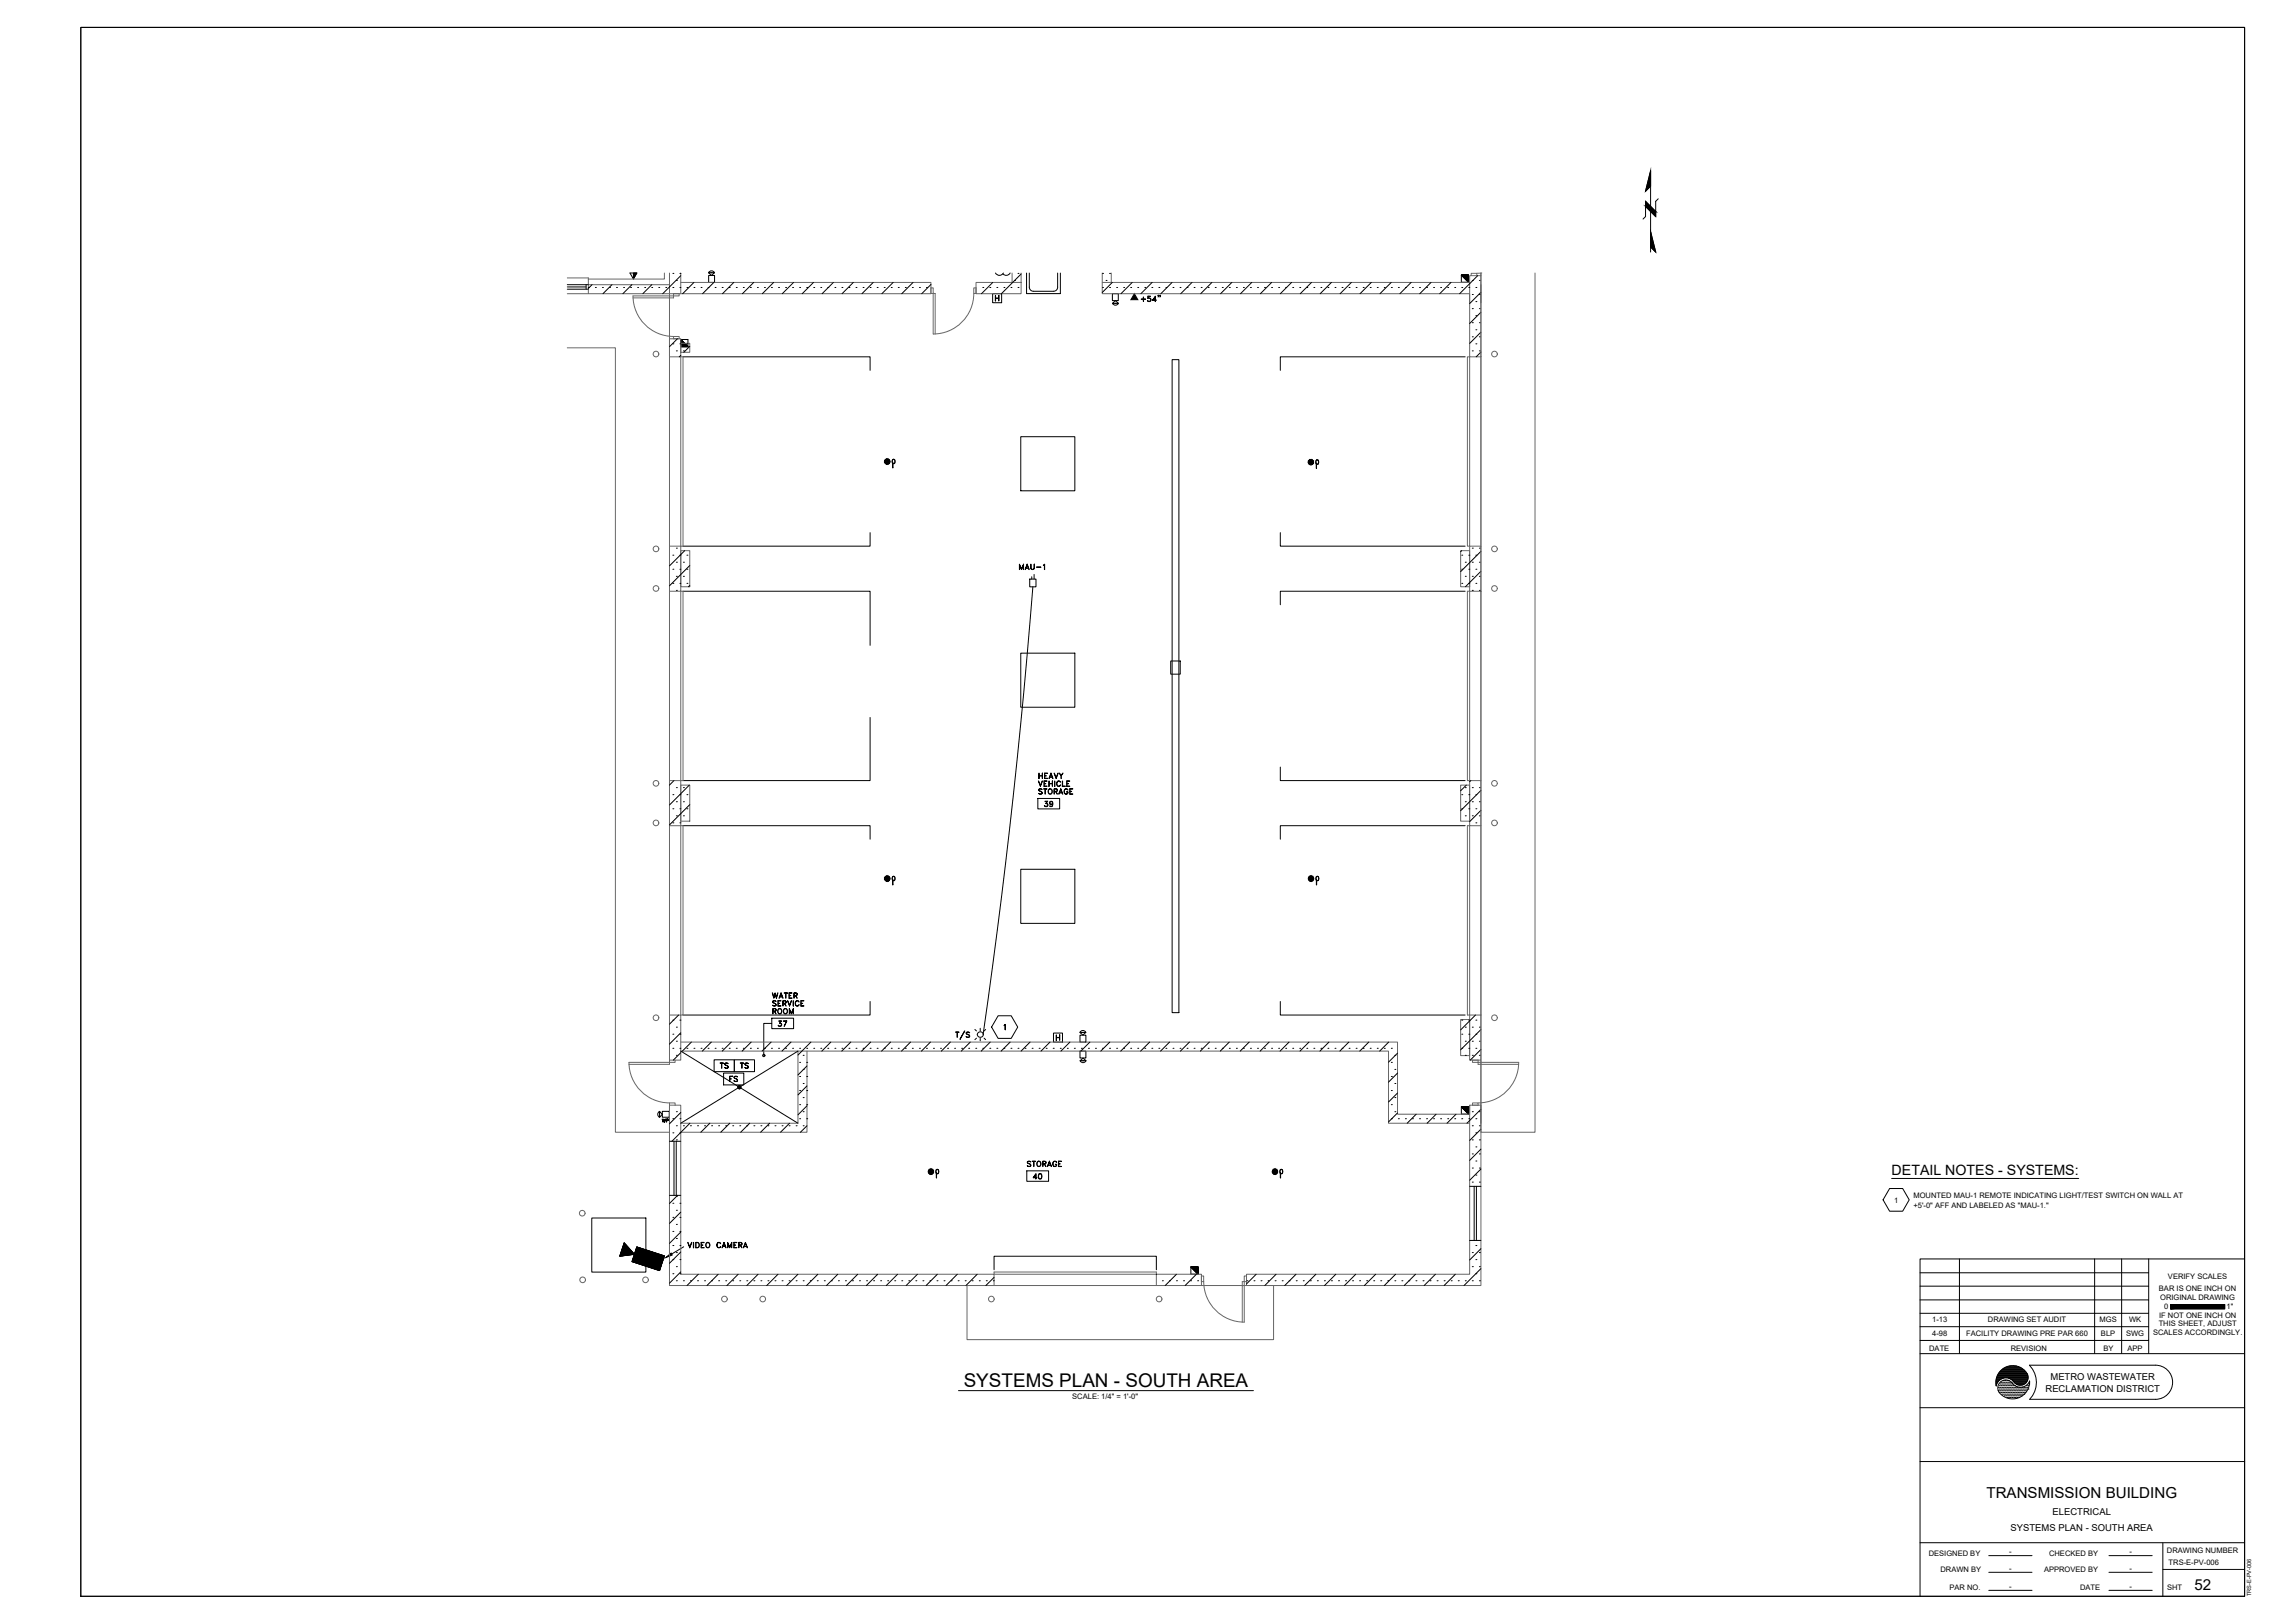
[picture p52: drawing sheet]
<svg xmlns="http://www.w3.org/2000/svg" width="1067mm" height="762mm" viewBox="0 0 1067 762" stroke-linecap="round" stroke-linejoin="round" font-family="sans-serif">
<defs><g id="words">
<text font-size="8.9" x="453" y="651">SYSTEMS PLAN - SOUTH AREA</text>
<text font-size="7.5" x="447" y="489">T/S</text>
<g font-size="7.1">
<text x="933" y="703">TRANSMISSION BUILDING</text>
<text x="1030" y="746">52</text>
</g>
<text font-size="6.7" x="888" y="552">DETAIL NOTES - SYSTEMS:</text>
<text font-size="6.6" x="534" y="143">+54&quot;</text>
<g font-size="6.2">
<text x="477" y="269">MAU-1</text>
<text x="486" y="367">HEAVY</text>
<text x="484" y="555">40</text>
</g>
<g font-size="5.7">
<text x="486" y="370">VEHICLE</text>
<text x="486" y="374">STORAGE</text>
<text x="489" y="380">39</text>
<text x="361" y="470">WATER</text>
<text x="362" y="473">SERVICE</text>
<text x="362" y="477">ROOM</text>
<text x="364" y="483">37</text>
<text x="337" y="503">TS</text>
<text x="346" y="503">TS</text>
<text x="341" y="509">FS</text>
<text x="481" y="549">STORAGE</text>
<text x="322" y="587">VIDEO CAMERA</text>
</g>
<g font-size="4.4">
<text x="310" y="528">WP</text>
<text x="963" y="648">METRO WASTEWATER</text>
<text x="960" y="653">RECLAMATION DISTRICT</text>
<text x="964" y="711">ELECTRICAL</text>
<text x="944" y="719">SYSTEMS PLAN - SOUTH AREA</text>
</g>
<g font-size="3.5">
<text x="898" y="562">MOUNTED MAU-1 REMOTE INDICATING LIGHT/TEST SWITCH ON WALL AT</text>
<text x="889" y="565">1</text>
<text x="898" y="567">+5'-0&quot; AFF AND LABELED AS &quot;MAU-1.&quot;</text>
<text x="1018" y="601">VERIFY SCALES</text>
<text x="1014" y="606">BAR IS ONE INCH ON</text>
<text x="1014" y="610">ORIGINAL DRAWING</text>
<text x="1016" y="615">0</text>
<text x="1045" y="615">1&quot;</text>
<text x="907" y="621">1-13</text>
<text x="933" y="621">DRAWING SET AUDIT</text>
<text x="986" y="621">MGS</text>
<text x="1000" y="621">WK</text>
<text x="1014" y="623">THIS SHEET, ADJUST</text>
<text x="1014" y="619">IF NOT ONE INCH ON</text>
<text x="907" y="627">4-98</text>
<text x="923" y="627">FACILITY DRAWING PRE PAR 660</text>
<text x="987" y="627">BLP</text>
<text x="998" y="627">SWG</text>
<text x="1011" y="627">SCALES ACCORDINGLY.</text>
<text x="906" y="634">DATE</text>
<text x="944" y="634">REVISION</text>
<text x="988" y="634">BY</text>
<text x="999" y="634">APP</text>
<text x="503" y="657">SCALE: 1/4&quot; = 1'-0&quot;</text>
<text x="906" y="730">DESIGNED BY</text>
<text x="943" y="730">-</text>
<text x="962" y="730">CHECKED BY</text>
<text x="1000" y="730">-</text>
<text x="1017" y="729">DRAWING NUMBER</text>
<text x="943" y="738">-</text>
<text x="1000" y="738">-</text>
<text x="1018" y="735">TRS-E-PV-006</text>
<text x="911" y="738">DRAWN BY</text>
<text x="960" y="738">APPROVED BY</text>
<text x="915" y="746">PAR NO.</text>
<text x="943" y="746">-</text>
<text x="977" y="746">DATE</text>
<text x="1000" y="746">-</text>
<text x="1018" y="746">SHT</text>
</g>
<text font-size="2.7" x="1057" y="749" transform="rotate(-90 1057 749)">TRS-E-PV-006</text>
</g></defs>
<!-- layer: A-FLOOR-HIDDEN -->
<g fill="none" stroke="#000" stroke-width=".47">
<path d="M321 168h88v6M688 168h-87v6M479 205h26v25h-26zM409 250v6h-88M601 250v6h87M321 278h88v25M688 278h-87v6M479 307h26v25h-26zM409 337v29h-88M601 360v6h87M321 388h88v6M688 388h-87v6"/>
<path d="M479 408h26v26h-26zM409 470v7h-88M601 470v7h87M467 596v-6h76v6"/>
</g>
<!-- layer: E-POWER -->
<g fill="none" stroke="#000" stroke-width=".47">
<path d="M297 128v3l-1-3h3l-2 3M298 128v3M298 128v2M298 128v1M299 128v1M333 128l1-1 1 1M333 129h3v4h-3zM334 128h1l-1 1M334 128h-1l1 1M466 138h4v4h-4zM467 139v2zM467 140h2"/>
<path d="M469 139v2zM522 138h3v3h-3zM686 129v4h4l-4-4 4 4v-4M686 129h4M686 129l4 3M687 129l3 3M688 129l2 2-2-2M688 129l2 1M689 129l1 1M689 129l1 1-1-1M690 131l-3-2 3 2M690 131l-2-2 2 2"/>
<path d="M690 130l-1-1 1 1M690 129h.1M320 159h3v4zM320 160l3 3M522 142l2 1 1-1M524 141l-2 1h2M524 141l1 1h-2M320 163v-4l3 4M320 160l2 3M320 161l2 2M320 161l1 2M320 162l1 1"/>
<path d="M320 162v1M320 163h.1M320 163h3M321 163l-1-2 2 2M419 217v3zM420 216v2M420 216a.9 .9 0 0 0-1 1 .9 .9 0 0 0 1 1M618 217v3zM618 218h1M618 216h1M618 216v2M619 216v2"/>
<path d="M483 272h3v4h-3zM484 271v1M485 276l-9 97-6 48-8 65M486 270v2M419 413v2zM420 412v1M420 412a.9 .9 0 0 0-1 1 .9 .9 0 0 0 1 0M618 413v2zM619 412v1M619 412a.9 .9 0 0 0-1 1 .9 .9 0 0 0 1 0M335 498h10v5h-10zM345 498h9v5h-9z"/>
<path d="M460 483v1M460 488v1M462 487l1 1M463 483l-1 1M495 485h4v4h-4zM496 486v2zM496 487h1M497 486l1 2zM507 485l1-1 2 1M507 493h3v4h-3zM507 486h3v3h-3zM507 498l2 1 1-1"/>
<path d="M508 485h2l-2 1-1-1h2M508 497l-1 1h2M509 497l1 1h-2M340 504h9v5h-9zM686 520h4v3l-4-3 4 3M686 520v3h4M686 520l4 3M687 520l3 3M687 520l3 2M688 520l2 2M688 520l2 1M689 520h1"/>
<path d="M310 523v2l1-2-1-1v2M310 522l-1 1 1 2M311 522h3v3h-3zM440 550v3zM440 549h.1M440 549v2M440 549l1 2h-1M601 550v3zM601 549h1M601 549v2M602 549v2h-1M559 595h4v3l-4-3 4 3"/>
<path d="M559 595v3h4M559 595l4 3M560 595l3 3M560 595l3 2-3-2 3 2M561 595l2 2M561 595l2 1M562 595l1 1M562 595h1h-1h1h-1l1 1M563 596l-2-1 2 1"/>
<circle cx="420" cy="217" r="1"/>
<circle cx="618" cy="217" r="1"/>
<circle cx="420" cy="412" r="1"/>
<circle cx="619" cy="412" r="1"/>
<circle cx="460" cy="486" r="1.4"/>
<circle cx="440" cy="550" r="1"/>
<circle cx="602" cy="550" r="1"/>
</g>
<g fill="#000" stroke="#000" stroke-width=".47">
<path d="M533 138l1 3h-3z"/>
<path d="M415 217h2zM415 217h2zM416 217h1z"/>
<path d="M416 216l1 1zM416 216l1 1zM415 216l2 1z"/>
<path d="M416 218l1-1zM417 217l-1 1zM417 217v1z"/>
<path d="M416 216l1 1zM416 216l1 1zM416 216l1 1z"/>
<path d="M417 217v1zM417 217v1zM417 217v1z"/>
<path d="M417 216v1zM417 216v1zM417 216v1z"/>
<path d="M417 217v1zM417 217h1zM417 217h1z"/>
<path d="M417 217l1-1zM417 217l1-1zM417 217v-1z"/>
<path d="M614 217h2zM614 217h2zM614 218l2-1z"/>
<path d="M615 216l1 1zM614 216l2 1zM614 217h2z"/>
<path d="M615 218l1-1zM616 217l-1 1zM616 217v1z"/>
<path d="M615 216l1 1zM615 216l1 1zM615 216l1 1z"/>
<path d="M616 217v1zM616 217v1zM616 217v1z"/>
<path d="M616 216v1zM616 216v1zM616 216v1z"/>
<path d="M616 217v1zM616 217h1zM616 217h1z"/>
<path d="M616 217h1zM616 217h1zM616 217l1-1z"/>
<path d="M415 412h2zM415 413l2-1zM416 413l1-1z"/>
<path d="M416 412h1zM416 412h1zM415 412h2z"/>
<path d="M416 413l1-1zM417 412l-1 2zM417 412l-1 2z"/>
<path d="M416 411l1 1zM416 411l1 1zM416 412h1z"/>
<path d="M417 412v2zM417 412v2zM417 412v1z"/>
<path d="M417 411v1zM417 411v1zM417 411v1z"/>
<path d="M417 412v1zM417 412l1 1zM417 412l1 1z"/>
<path d="M417 412h1zM417 412h1z"/>
<path d="M614 412h2zM614 413l2-1zM615 413l1-1z"/>
<path d="M615 412h1zM615 412h1zM614 412h2z"/>
<path d="M616 412l-1 2zM616 412l-1 2zM616 412l-1 2z"/>
<path d="M615 411l1 1zM615 411l1 1zM615 412h1z"/>
<path d="M616 412v2zM616 412v2zM616 412v1z"/>
<path d="M616 411v1zM616 411v1zM616 411v1z"/>
<path d="M616 412v1zM616 412l1 1zM616 412l1 1z"/>
<path d="M616 412h1zM616 412h1z"/>
<path d="M436 550h1zM436 550h1zM436 551l1-1z"/>
<path d="M436 549l1 1zM436 549l1 1zM436 550h1z"/>
<path d="M436 551l1-1zM437 550v1zM437 550v1z"/>
<path d="M437 549v1zM437 549v1zM436 549l1 1z"/>
<path d="M437 550v1zM437 550v1zM437 550l1 1z"/>
<path d="M438 549l-1 1zM437 549v1zM437 549v1z"/>
<path d="M437 550l1 1zM437 550l1 1zM437 550h1z"/>
<path d="M437 550h1zM437 550l1-1zM437 550l1-1z"/>
<path d="M597 550h2zM597 550h2zM598 551l1-1z"/>
<path d="M598 549l1 1zM598 549l1 1zM597 550h2z"/>
<path d="M599 550l-1 1zM599 550l-1 1zM599 550v1z"/>
<path d="M598 549l1 1zM598 549l1 1zM598 549l1 1z"/>
<path d="M599 550v1zM599 550v1zM599 550v1z"/>
<path d="M599 549v1zM599 549v1zM599 549v1z"/>
<path d="M599 550v1zM599 550h1zM599 550h1z"/>
<path d="M599 550h1zM599 550h1zM599 550l1-1z"/>
</g>
<!-- layer: TEXT -->
<g fill="none" stroke="#000" stroke-width=".47">
<path d="M487 375h11v5h-11zM362 478h11v5h-11zM469 477h6l3 5-3 6h-6l-3-6zM362 480h-3v16M471 481h1v2v-2zM482 550h10v5h-10zM887 558h6l3 5-3 6h-6l-3-6zM321 585l-6 4"/>
<circle cx="359" cy="496" r=".5"/>
</g>
<!-- layer: E-EQUIP -->
<g fill="none" stroke="#000" stroke-width=".47">
<path d="M291 590h.1M291 589l1 1-1-1M292 588v2l-1-2 1 2-1-1M292 588v2M292 588l1 2M292 587l1 3-1-3M292 587l2 2M292 586l2 3-2-3M292 586l2 3M293 585l2 4M293 584l2 5M293 584l3 5"/>
<path d="M293 584l5 5-7 1M293 584l-2 6M293 589l-1-2 1 2M294 584l2 5-2-5M294 585l3 4M295 585l2 4M295 586l2 3M296 587l1 2-1-2M296 587l1 2v-2M297 592l13 5 1-4M297 592v1v-1l1 1-1-2 1 2M297 588l1 1-1-1"/>
<path d="M297 591l2 2M297 588l3 5-2-4M298 590l1 3-1-3 1 3M298 589l2 4M298 593l-1-2 1 2-1-2 1 2M298 589l2 5M298 588l3 6-3-5M298 588l3 6M298 587l4 7M299 587l3 7M299 586l4 8M299 585l-2 7"/>
<path d="M299 585l13 5M299 585l5 10M299 585l5 10-5-10M299 586l5 9M299 593l-1-3 2 3M300 586l4 9M300 586l5 9M301 586l4 9M301 586l5 9M302 586l5 10M302 587l5 9M303 587l5 9"/>
<path d="M304 587l4 9M304 587l5 9M305 587l5 9M305 587l5 10M305 588l5 8M306 588l4 8M306 588l4 7M307 588l3 7M307 588l3 6M308 588l3 6M308 588l3 5M309 589l2 4"/>
<path d="M309 589l2 3M310 589l1 3M310 589l1 2-1-2M311 589v2M311 589l1 2M311 589l1 1M312 590h.1M312 590l-1 3-2-4 2 4"/>
</g>
<!-- layer: TEXT -->
<path d="M313 590l2-2 1 1z" fill="#000" stroke="#000" stroke-width=".47"/>
<!-- layer: BORDER -->
<path d="M775 87l-2 3 2-10v38M777 99l-4-4v7l-2 1M779 93l-2 2v7l-4-5M775 109l2 9-2-2" fill="none" stroke="#000" stroke-width=".47"/>
<g fill="#000" stroke="#000" stroke-width=".47">
<path d="M775 80v7l-2 3zM775 109l2 9-2-2z"/>
<path d="M773 97l4 5v-3zM773 95l4 4-4-2z"/>
</g>
<!-- layer: TEXT3 -->
<path d="M450 653h139" fill="none" stroke="#000" stroke-width=".47"/>
<!-- layer: TRS-FLOOR PLAN-XBASE|A-WALL -->
<g fill="none" stroke="#666" stroke-width=".47">
<path d="M266 138h10M266 130h10v1M276 134h38M312 128v3h-36v7h161v-5h-117M314 128v31h6v9h-6M314 131h.1M316 138h3M320 128v10M437 135v3M458 135v3M475 128v5M479 128v10h-21v-5h21"/>
<path d="M518 128v10h172v4M518 133h172M522 128v5M690 129h5v39h-5zM695 134v8M316 159h3M314 168v-9v9M320 161h4v4h-4zM314 256h6v22h-6zM320 259h4v16h-4zM686 259h4v16h-4zM690 256h5v22h-5z"/>
<path d="M314 366h6v22h-6zM320 369h4v17h-4zM686 369h4v17h-4zM690 366h5v22h-5zM314 477h6v21h-6zM686 479h4v17h-4zM690 477h5v21h-5zM320 489h336v34h34v-4h5v8M320 493h332v34h38M375 493v34h-55M379 493v39h-59M691 498h3"/>
<path d="M314 519v85h153v-6h-147v-79h-6v80M690 519v79h-105v6h110v-85M691 519h3M543 598h21v6h-21zM564 599v3M585 599v3"/>
<circle cx="308" cy="166" r="1.3"/>
<circle cx="702" cy="166" r="1.3"/>
<circle cx="308" cy="258" r="1.3"/>
<circle cx="702" cy="258" r="1.3"/>
<circle cx="308" cy="276" r="1.3"/>
<circle cx="702" cy="276" r="1.3"/>
<circle cx="308" cy="368" r="1.3"/>
<circle cx="702" cy="368" r="1.3"/>
<circle cx="308" cy="386" r="1.3"/>
<circle cx="702" cy="386" r="1.3"/>
<circle cx="308" cy="478" r="1.3"/>
<circle cx="702" cy="478" r="1.3"/>
<circle cx="273" cy="570" r="1.3"/>
<circle cx="274" cy="601" r="1.3"/>
<circle cx="303" cy="601" r="1.3"/>
<circle cx="340" cy="610" r="1.3"/>
<circle cx="358" cy="610" r="1.3"/>
<circle cx="465" cy="610" r="1.3"/>
<circle cx="544" cy="610" r="1.3"/>
</g>
<!-- layer: TRS-FLOOR PLAN-XBASE|A-DOOR -->
<g fill="none" stroke="#666" stroke-width=".47">
<path d="M297 140h19v-1h-19a19 19 0 0 0 19 19M316 138v1h3v-1M437 135h1v3h-1M457 138a19 19 0 0 1-19 19v-19h1v19M458 135h-1v3h1M691 129v-1h2v1M695 128v1M696 128h-3M316 159v-1h3v1M314 168v88M320 168h1v88h-1zM689 168h1v88h-1z"/>
<path d="M695 168v88M314 278v88M320 278h1v88h-1zM689 278h1v88h-1zM695 278v88M314 388v89M320 388h1v89h-1zM689 388h1v89h-1zM695 388v89M295 500h19v-1h-19a19 19 0 0 0 19 19M314 498v1h3v-1M691 498v1h3v-1"/>
<path d="M695 498v21M713 500h-19v-1h19a19 19 0 0 1-19 19M314 519v-1h3v1M691 519v-1h3v1M467 597h76v1h-76zM564 599h1v3h-1M585 599h-1v3h1M467 604h76M564 604h21M565 602a19 19 0 0 0 19 19v-19h-1v19"/>
</g>
<!-- layer: TRS-FLOOR PLAN-XBASE|A-FLOR-PFIX -->
<g fill="none" stroke="#000" stroke-width=".47">
<path d="M467 128a2.1 2.1 0 0 0 4 0M474 128l-1 1h-2M482 128v10h16v-10M483 128v7l1 1 11 1M497 128v7l-2 2M347 510v1M348 510v1"/>
<circle cx="347" cy="510" r=".8"/>
</g>
<!-- layer: TRS-FLOOR PLAN-XBASE|A-FLOR -->
<path d="M550 169h4v306h-4zM550 310h4v7h-4zM320 493l55 34M375 493l-55 34" fill="none" stroke="#000" stroke-width=".47"/>
<!-- layer: TRS-FLOOR PLAN-XBASE|A-GLAZ -->
<path d="M266 135h9M266 136h10M266 134h10M275 134v2M314 536h6M316 536v25M318 536v25M690 557h5M692 557v25M693 557v25M314 561h6M690 582h5" fill="none" stroke="#000" stroke-width=".47"/>
<!-- layer: TRS-FLOOR PLAN-XBASE|A-WALL-HTCH -->
<g fill="none" stroke="#000" stroke-width=".47">
<path d="M276 135h.1M278 134l-2 1M280 135h.1M283 135h.1M286 135h.1M287 134l-4 4M289 135h.1M293 135h.1M296 135h.1M297 134l-5 4M299 135h.1M303 135h.1"/>
<path d="M306 135h.1M306 134l-4 4M309 135h.1M313 135h.1M316 128h.1M316 135h.1M318 132h.1M319 128h.1M319 135h.1M320 129l-9 9M323 135h.1M326 133l-5 5"/>
<path d="M326 135h.1M329 135h.1M332 135h.1M335 133l-5 5M336 135h.1M339 135h.1M342 135h.1M345 133l-6 5M346 135h.1M349 135h.1M352 135h.1M354 133l-5 5"/>
<path d="M356 135h.1M359 135h.1M362 135h.1M363 133l-5 5M366 135h.1M369 135h.1M372 135h.1M373 133l-6 5M375 135h.1M379 135h.1M382 133l-5 5M382 135h.1"/>
<path d="M385 135h.1M389 135h.1M391 133l-5 5M392 135h.1M395 135h.1M399 135h.1M401 133l-6 5M402 135h.1M405 135h.1M409 135h.1M410 133l-5 5M412 135h.1"/>
<path d="M415 135h.1M418 135h.1M419 133l-5 5M422 135h.1M425 135h.1M428 135h.1M429 133l-6 5M432 135h.1M435 135h.1M437 134l-4 4M461 135h.1M465 135h.1"/>
<path d="M466 133l-5 5M468 135h.1M471 135h.1M475 135h.1M476 132h.1M478 128h.1M478 135h.1M479 129l-9 9M518 128h.1M518 135h.1M519 132h.1M521 128h.1"/>
<path d="M521 135h.1M522 133l-4 4M524 135h.1M528 135h.1M531 135h.1M532 133l-6 5M534 135h.1M538 135h.1M541 135h.1M541 133l-5 5M544 135h.1M547 135h.1"/>
<path d="M550 133l-5 5M551 135h.1M554 135h.1M557 135h.1M560 133l-6 5M561 135h.1M564 135h.1M567 135h.1M569 133l-5 5M571 135h.1M574 135h.1M577 135h.1"/>
<path d="M578 133l-5 5M581 135h.1M584 135h.1M587 135h.1M588 133l-6 5M590 135h.1M594 135h.1M597 135h.1M597 133l-5 5M600 135h.1M604 135h.1M606 133l-5 5"/>
<path d="M607 135h.1M610 135h.1M614 135h.1M616 133l-5 5M617 135h.1M620 135h.1M624 135h.1M625 133l-5 5M627 135h.1M630 135h.1M633 135h.1M635 133l-6 5"/>
<path d="M637 135h.1M640 135h.1M643 135h.1M644 133l-5 5M647 135h.1M650 135h.1M653 133l-5 5M653 135h.1M657 135h.1M660 135h.1M663 133l-6 5M663 135h.1"/>
<path d="M667 135h.1M670 135h.1M672 133l-5 5M673 135h.1M676 135h.1M680 135h.1M681 133l-5 5M683 135h.1M686 135h.1M690 135h.1M691 138h.1M691 132h.1"/>
<path d="M693 135h.1M694 129l-9 9M695 138h.1M695 132h.1M695 137l-5 6M318 159l-4 4M691 158h.1M691 152h.1M691 145h.1M693 155h.1M693 148h.1M693 142h.1"/>
<path d="M695 158h.1M695 152h.1M695 145h.1M695 147l-5 5M695 156l-5 5M316 161h.1M318 165h.1M319 161h.1M320 167l-1 1M321 165h.1M323 161h.1M324 163l-3 2"/>
<path d="M691 165h.1M693 161h.1M695 165h.1M695 165l-2 3M318 257h.1M321 259l-7 7M686 259h.1M691 257h.1M695 257h.1M695 259l-9 9M316 274h.1M316 267h.1"/>
<path d="M316 261h.1M318 277h.1M318 271h.1M318 264h.1M319 274h.1M319 267h.1M319 261h.1M321 271h.1M321 264h.1M323 274h.1M323 267h.1M323 261h.1"/>
<path d="M324 266l-10 9M324 275h-1M686 274h.1M686 267h.1M686 261h.1M688 271h.1M688 264h.1M690 274h.1M690 267h.1M690 261h.1M691 277h.1M691 271h.1"/>
<path d="M691 264h.1M693 274h.1M693 267h.1M693 261h.1M695 277h.1M695 271h.1M695 264h.1M695 268l-7 7M695 278h.1M316 373h.1M316 380h.1M316 366l-2 3"/>
<path d="M318 370h.1M318 376h.1M319 373h.1M319 380h.1M321 370h.1M321 376h.1M323 373h.1M323 380h.1M324 369l-10 9M324 378l-10 9M686 373h.1M686 380h.1"/>
<path d="M688 370h.1M688 376h.1M689 369l-3 2M690 373h.1M690 380h.1M691 366l-1 1M691 370h.1M691 376h.1M693 373h.1M693 380h.1M695 370h.1M695 376h.1"/>
<path d="M695 371l-9 10M316 386h.1M318 383h.1M319 386h.1M321 383h.1M688 383h.1M691 383h.1M693 386h.1M695 383h.1M695 380l-5 6M316 479h.1M319 477l-5 4"/>
<path d="M319 479h.1M686 479h.1M690 479h.1M693 477l-7 7M693 479h.1M316 486h.1M316 492h.1M318 482h.1M318 489h.1M318 495h.1M319 486h.1M319 492h.1"/>
<path d="M320 494l-4 4M320 485l-6 5M323 492h.1M325 489l-5 4M326 492h.1M329 492h.1M332 492h.1M334 489l-4 4M336 492h.1M339 492h.1M342 492h.1M343 489l-4 4"/>
<path d="M346 492h.1M349 492h.1M352 492h.1M353 489l-5 4M356 492h.1M359 492h.1M362 489l-4 4M362 492h.1M366 492h.1M369 492h.1M371 489l-4 4M372 492h.1"/>
<path d="M375 499h.1M375 492h.1M377 495h.1M379 499h.1M379 492h.1M381 489l-6 6M382 492h.1M385 492h.1M389 492h.1M390 489l-4 4M392 492h.1M395 492h.1"/>
<path d="M399 492h.1M399 489l-4 4M402 492h.1M405 492h.1M409 492h.1M409 489l-4 4M412 492h.1M415 492h.1M418 489l-4 4M418 492h.1M422 492h.1M425 492h.1"/>
<path d="M428 489l-5 4M428 492h.1M432 492h.1M435 492h.1M437 489l-4 4M438 492h.1M442 492h.1M445 492h.1M446 489l-4 4M448 492h.1M452 492h.1M455 492h.1"/>
<path d="M456 489l-5 4M458 492h.1M461 492h.1M465 492h.1M465 489l-4 4M468 492h.1M471 492h.1M474 489l-4 4M475 492h.1M478 492h.1M481 492h.1M484 489l-5 4"/>
<path d="M485 492h.1M488 492h.1M491 492h.1M493 489l-4 4M495 492h.1M498 492h.1M501 492h.1M502 489l-4 4M504 492h.1M508 492h.1M511 492h.1M512 489l-5 4"/>
<path d="M514 492h.1M518 492h.1M521 492h.1M521 489l-4 4M524 492h.1M528 492h.1M530 489l-4 4M531 492h.1M534 492h.1M538 492h.1M540 489l-4 4M541 492h.1"/>
<path d="M544 492h.1M547 492h.1M549 489l-4 4M551 492h.1M554 492h.1M557 492h.1M558 489l-4 4M561 492h.1M564 492h.1M567 492h.1M568 489l-4 4M571 492h.1"/>
<path d="M574 492h.1M577 489l-4 4M577 492h.1M581 492h.1M584 492h.1M587 489l-5 4M587 492h.1M590 492h.1M594 492h.1M596 489l-4 4M597 492h.1M600 492h.1"/>
<path d="M604 492h.1M605 489l-4 4M607 492h.1M610 492h.1M614 492h.1M615 489l-5 4M617 492h.1M620 492h.1M624 492h.1M624 489l-4 4M627 492h.1M630 492h.1"/>
<path d="M633 489l-4 4M633 492h.1M637 492h.1M640 492h.1M643 489l-5 4M643 492h.1M647 492h.1M650 492h.1M652 489l-4 4M653 499h.1M653 492h.1M655 495h.1"/>
<path d="M656 494l-4 5M686 486h.1M686 492h.1M688 482h.1M688 489h.1M688 495h.1M690 486h.1M690 492h.1M691 482h.1M691 489h.1M691 495h.1M693 486h.1"/>
<path d="M693 492h.1M695 482h.1M695 489h.1M695 495h.1M695 483l-9 10M695 493l-5 5M375 512h.1M375 505h.1M375 519h.1M377 509h.1M377 502h.1M377 515h.1"/>
<path d="M379 512h.1M379 505h.1M379 519h.1M379 519l-4 4M379 510l-4 4M379 500l-4 5M653 512h.1M653 505h.1M653 519h.1M655 509h.1M655 502h.1M655 515h.1"/>
<path d="M656 504l-4 4M656 513l-4 4M316 532h.1M318 529h.1M318 522h.1M318 535h.1M319 525h.1M319 532h.1M320 522l-6 6M321 529h.1M324 527l-9 9M324 529h.1"/>
<path d="M328 529h.1M331 529h.1M333 527l-4 5M334 529h.1M337 529h.1M341 529h.1M343 527l-5 5M344 529h.1M347 529h.1M351 529h.1M352 527l-4 5M354 529h.1"/>
<path d="M357 529h.1M361 529h.1M361 527l-4 5M364 529h.1M367 529h.1M371 529h.1M371 527l-5 5M374 529h.1M375 525h.1M377 522h.1M377 529h.1M379 525h.1"/>
<path d="M379 529l-3 3M653 525h.1M655 522h.1M656 523l-4 4M657 525h.1M660 525h.1M663 525h.1M665 523l-4 4M667 525h.1M670 525h.1M673 525h.1M674 523l-4 4"/>
<path d="M676 525h.1M680 525h.1M683 525h.1M684 523l-5 4M686 525h.1M690 525h.1M691 535h.1M691 529h.1M691 522h.1M693 538h.1M693 532h.1M693 525h.1"/>
<path d="M695 535h.1M695 529h.1M695 522h.1M695 540l-5 5M695 530l-5 5M695 521l-6 6M691 542h.1M691 548h.1M691 555h.1M693 545h.1M693 552h.1M695 542h.1"/>
<path d="M695 548h.1M695 555h.1M695 549l-5 5M316 578h.1M316 572h.1M316 565h.1M318 575h.1M318 568h.1M318 562h.1M318 561l-4 4M319 578h.1M319 572h.1"/>
<path d="M319 565h.1M320 578l-6 6M320 569l-6 5M316 585h.1M316 591h.1M316 598h.1M318 581h.1M318 588h.1M318 595h.1M319 585h.1M319 591h.1M319 598h.1"/>
<path d="M320 597l-6 5M320 588l-6 5M328 598l-5 6M337 598l-5 6M347 598l-6 6M356 598l-5 6M365 598l-5 6M375 598l-6 6M384 598l-5 6M393 598l-5 6M403 598l-6 6M412 598l-5 6"/>
<path d="M421 598l-5 6M431 598l-6 6M440 598l-5 6M449 598l-5 6M459 598l-5 6M467 600l-4 4M543 598h.1M552 598l-5 6M562 598l-6 6M590 598l-5 5M599 598l-5 6M609 598l-6 6"/>
<path d="M618 598l-5 6M627 598l-5 6M637 598l-6 6M646 598l-5 6M655 598l-5 6M665 598l-6 6M674 598l-5 6M683 598l-5 6M691 595h.1M691 588h.1M693 591h.1M693 585h.1"/>
<path d="M693 598h.1M695 595h.1M695 588h.1M695 586l-5 6M695 596l-8 8M318 601h.1M321 601h.1M324 601h.1M328 601h.1M331 601h.1M334 601h.1M337 601h.1"/>
<path d="M341 601h.1M344 601h.1M347 601h.1M351 601h.1M354 601h.1M357 601h.1M361 601h.1M364 601h.1M367 601h.1M371 601h.1M374 601h.1M377 601h.1"/>
<path d="M380 601h.1M384 601h.1M387 601h.1M390 601h.1M394 601h.1M397 601h.1M400 601h.1M404 601h.1M407 601h.1M410 601h.1M413 601h.1M417 601h.1"/>
<path d="M420 601h.1M423 601h.1M427 601h.1M430 601h.1M433 601h.1M437 601h.1M440 601h.1M443 601h.1M447 601h.1M450 601h.1M453 601h.1M456 601h.1"/>
<path d="M460 601h.1M463 601h.1M466 601h.1M546 601h.1M549 601h.1M552 601h.1M556 601h.1M559 601h.1M562 601h.1M585 601h.1M589 601h.1M592 601h.1"/>
<path d="M595 601h.1M599 601h.1M602 601h.1M605 601h.1M609 601h.1M612 601h.1M615 601h.1M619 601h.1M622 601h.1M625 601h.1M628 601h.1M632 601h.1"/>
<path d="M635 601h.1M638 601h.1M642 601h.1M645 601h.1M648 601h.1M652 601h.1M655 601h.1M658 601h.1M662 601h.1M665 601h.1M668 601h.1M671 601h.1"/>
<path d="M675 601h.1M678 601h.1M681 601h.1M685 601h.1M688 601h.1M691 601h.1M695 601h.1"/>
</g>
<!-- layer: TRS-FLOOR PLAN-XBASE|A-CONC -->
<path d="M695 128v404h26v-404M266 163h23v369h25M454 604v25h144v-25" fill="none" stroke="#666" stroke-width=".47"/>
<!-- layer: TRS-FLOOR PLAN-XBASE|A-EQMP -->
<path d="M278 572h25v25h-25z" fill="none" stroke="#000" stroke-width=".47"/>
<!-- layer: TEXT2 -->
<path d="M888 553h88" fill="none" stroke="#000" stroke-width=".47"/>
<!-- layer: VPORT -->
<path d="M38 13h1016v736h-1016z" fill="none" stroke="#000" stroke-width=".47"/>
<!-- layer: BORDER-PLANT-30X42-LINEWORK|BORDER -->
<g fill="none" stroke="#000" stroke-width=".47">
<path d="M38 13h1016v736h-1016zM902 598h107M920 591v44M984 591v44M996 591v44M1009 591v44M1054 591h-152v158M902 617h107M902 610h107M902 604h107M1019 612h26v3h-26zM902 636h152"/>
<path d="M902 629h107M902 623h107M902 661h152M902 686h152M902 724h152M1016 724v25M1016 737h38"/>
</g>
<!-- layer: BORDER-PLANT-30X42-LINEWORK|LOGO -->
<g fill="#000">
<circle cx="938" cy="651" r=".2"/>
<circle cx="938" cy="653" r=".2"/>
<circle cx="939" cy="652" r=".2"/>
<circle cx="939" cy="651" r=".2"/>
<circle cx="939" cy="654" r=".2"/>
<circle cx="939" cy="650" r=".2"/>
<circle cx="939" cy="653" r=".2"/>
<circle cx="940" cy="654" r=".2"/>
<circle cx="940" cy="649" r=".2"/>
<circle cx="940" cy="651" r=".2"/>
<circle cx="940" cy="652" r=".2"/>
<circle cx="940" cy="653" r=".2"/>
<circle cx="940" cy="650" r=".2"/>
<circle cx="940" cy="655" r=".2"/>
<circle cx="941" cy="653" r=".2"/>
<circle cx="941" cy="648" r=".2"/>
<circle cx="941" cy="651" r=".2"/>
<circle cx="941" cy="655" r=".2"/>
<circle cx="941" cy="650" r=".2"/>
<circle cx="941" cy="654" r=".2"/>
<circle cx="941" cy="649" r=".2"/>
<circle cx="941" cy="652" r=".2"/>
<circle cx="942" cy="655" r=".2"/>
<circle cx="942" cy="648" r=".2"/>
<circle cx="942" cy="650" r=".2"/>
<circle cx="942" cy="651" r=".2"/>
<circle cx="942" cy="653" r=".2"/>
<circle cx="942" cy="654" r=".2"/>
<circle cx="942" cy="652" r=".2"/>
<circle cx="942" cy="649" r=".2"/>
<circle cx="942" cy="656" r=".2"/>
<circle cx="943" cy="655" r=".2"/>
<circle cx="943" cy="652" r=".2"/>
<circle cx="943" cy="654" r=".2"/>
<circle cx="943" cy="651" r=".2"/>
<circle cx="943" cy="649" r=".2"/>
<circle cx="943" cy="656" r=".2"/>
<circle cx="943" cy="653" r=".2"/>
<circle cx="943" cy="650" r=".2"/>
<circle cx="943" cy="648" r=".2"/>
<circle cx="944" cy="650" r=".2"/>
<circle cx="944" cy="656" r=".2"/>
<circle cx="944" cy="655" r=".2"/>
<circle cx="944" cy="653" r=".2"/>
<circle cx="944" cy="651" r=".2"/>
<circle cx="944" cy="654" r=".2"/>
<circle cx="944" cy="652" r=".2"/>
<circle cx="944" cy="649" r=".2"/>
<circle cx="945" cy="650" r=".2"/>
<circle cx="945" cy="655" r=".2"/>
<circle cx="945" cy="653" r=".2"/>
<circle cx="945" cy="656" r=".2"/>
<circle cx="945" cy="651" r=".2"/>
<circle cx="945" cy="652" r=".2"/>
<circle cx="945" cy="654" r=".2"/>
<circle cx="946" cy="654" r=".2"/>
<circle cx="946" cy="655" r=".2"/>
<circle cx="946" cy="652" r=".2"/>
<circle cx="946" cy="651" r=".2"/>
<circle cx="946" cy="653" r=".2"/>
<circle cx="946" cy="656" r=".2"/>
<circle cx="947" cy="655" r=".2"/>
<circle cx="947" cy="654" r=".2"/>
<circle cx="947" cy="652" r=".2"/>
<circle cx="947" cy="653" r=".2"/>
<circle cx="947" cy="656" r=".2"/>
<circle cx="947" cy="651" r=".2"/>
<circle cx="948" cy="655" r=".2"/>
<circle cx="948" cy="656" r=".2"/>
<circle cx="948" cy="653" r=".2"/>
<circle cx="948" cy="651" r=".2"/>
<circle cx="948" cy="652" r=".2"/>
<circle cx="948" cy="654" r=".2"/>
<circle cx="949" cy="655" r=".2"/>
<circle cx="949" cy="653" r=".2"/>
<circle cx="949" cy="651" r=".2"/>
<circle cx="949" cy="654" r=".2"/>
<circle cx="949" cy="652" r=".2"/>
<circle cx="950" cy="652" r=".2"/>
<circle cx="950" cy="654" r=".2"/>
<circle cx="950" cy="655" r=".2"/>
<circle cx="950" cy="653" r=".2"/>
<circle cx="950" cy="651" r=".2"/>
<circle cx="951" cy="654" r=".2"/>
<circle cx="951" cy="652" r=".2"/>
<circle cx="951" cy="651" r=".2"/>
<circle cx="951" cy="653" r=".2"/>
<circle cx="952" cy="651" r=".2"/>
<circle cx="952" cy="652" r=".2"/>
<circle cx="953" cy="650" r=".2"/>
</g>
<g fill="none" stroke="#000" stroke-width=".47">
<path d="M937 649h1M937 650h1M937 648h1M937 648h2M937 650h.1M937 651h.1M937 647h3M937 647h4M937 647h15M938 646h14M938 645h14M939 645h13"/>
<path d="M939 644h12M940 649a4 4 0 0 1 6 1 5 5 0 0 0 7-2 8 8 0 0 1-6 9 8 8 0 0 1-9-5zM940 643h10M941 642h8M942 642h7M942 642h6M943 647h9M943 641h4M944 647h8M944 648h8M945 648h7M945 649a5 5 0 0 0-4-2 5 5 0 0 0-4 4"/>
<path d="M945 649h7M946 649h6M946 649h5M946 650h5M947 650h3M948 650h2M952 645a8 8 0 0 0-10-3 8 8 0 0 0-5 9M952 645a4 4 0 0 1-1 5 4 4 0 0 1-6-1M953 641h59a8 8 0 0 1 8 8 8 8 0 0 1-8 8h-59a12 12 0 0 0 0-16"/>
</g>
<!-- layer: BORDER-PLANT-30X42-LINEWORK|TEXT2 -->
<path d="M934 730h20M934 738h20M990 730h21M990 738h21M934 747h20M990 747h21" fill="none" stroke="#000" stroke-width=".47"/>
<!-- layer: BORDER-PLANT-30X42-LINEWORK|BORDER -->
<path d="M1019 612v3l26-3zM1019 615l26-3v3z" fill="#000" stroke="#000" stroke-width=".47"/>
<use href="#words"/>
</svg>
